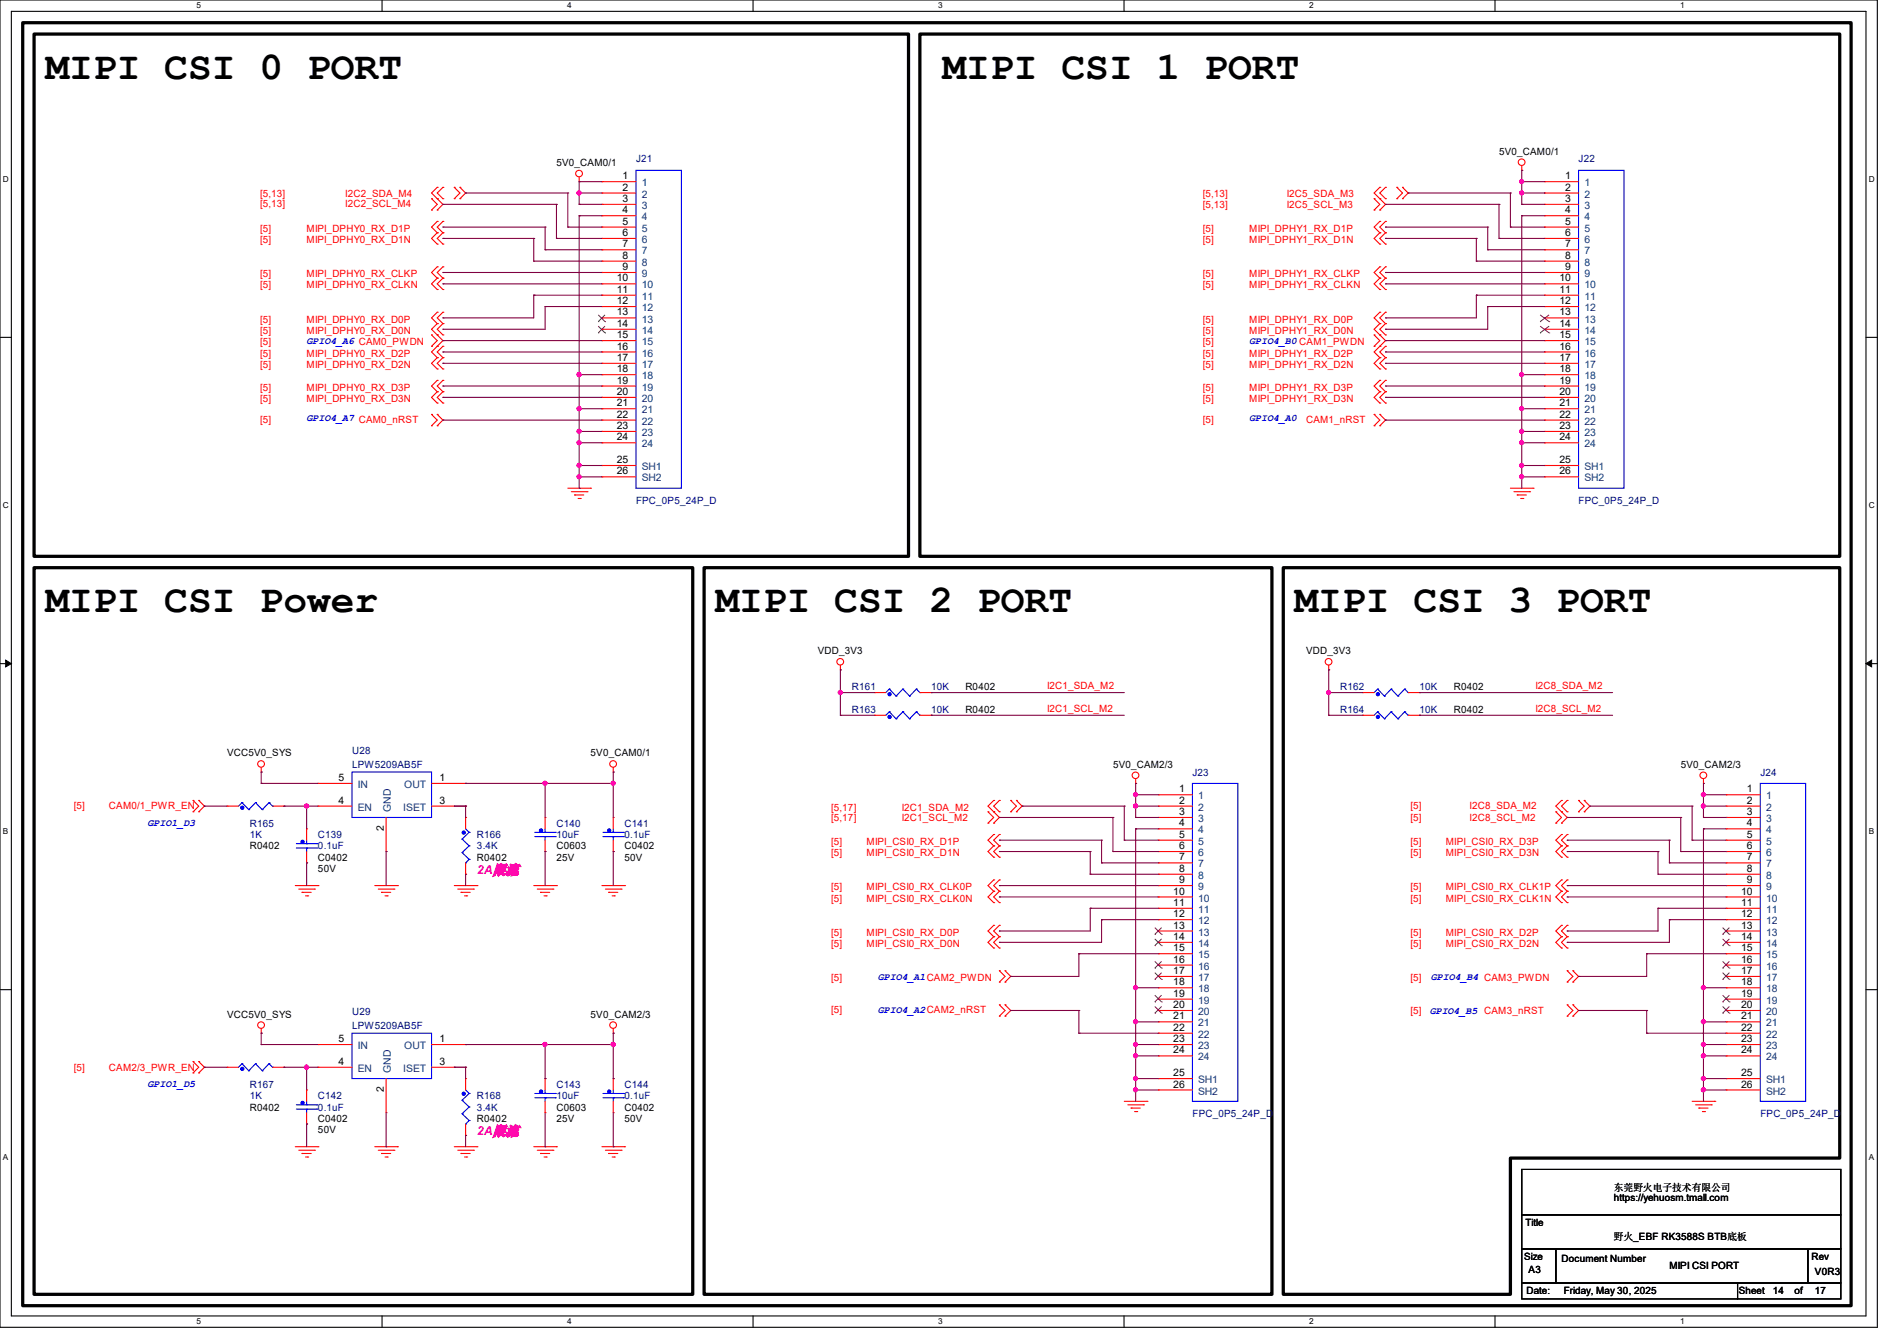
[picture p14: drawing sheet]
<svg xmlns="http://www.w3.org/2000/svg" width="297mm" height="210mm" viewBox="0 0 297 210" stroke-linecap="round" stroke-linejoin="round" font-family="sans-serif">
<defs><g id="words">
<g font-size="6.2">
<text x="7.1" y="12.3">MIPI CSI 0 PORT</text>
<text x="147.6" y="12.3">MIPI CSI 1 PORT</text>
<text x="7.1" y="95.9">MIPI CSI Power</text>
<text x="112" y="95.9">MIPI CSI 2 PORT</text>
<text x="202.7" y="95.9">MIPI CSI 3 PORT</text>
</g>
<g font-size="1.9" fill="#f0f">
<text x="74.7" y="136.9">2A限流</text>
<text x="74.7" y="177.8">2A限流</text>
</g>
<g font-size="1.6">
<text x="87.1" y="26">5V0_CAM0/1</text>
<text x="97.5" y="28.1">1</text>
<text x="97.5" y="29.8">2</text>
<text x="234.7" y="24.2">5V0_CAM0/1</text>
<text x="245" y="28.1">1</text>
<text x="245" y="29.8">2</text>
<text x="97.5" y="31.6">3</text>
<text x="97.5" y="33.4">4</text>
<text x="97.5" y="35.2">5</text>
<text x="245" y="31.6">3</text>
<text x="245" y="33.4">4</text>
<text x="245" y="35.2">5</text>
<text x="97.5" y="37">6</text>
<text x="97.5" y="38.7">7</text>
<text x="97.5" y="40.5">8</text>
<text x="245" y="37">6</text>
<text x="245" y="38.7">7</text>
<text x="245" y="40.5">8</text>
<text x="96.6" y="44.1">10</text>
<text x="96.6" y="45.8">11</text>
<text x="96.6" y="47.6">12</text>
<text x="97.5" y="42.3">9</text>
<text x="244.2" y="44.1">10</text>
<text x="244.2" y="45.8">11</text>
<text x="244.2" y="47.6">12</text>
<text x="245" y="42.3">9</text>
<text x="96.6" y="49.4">13</text>
<text x="96.6" y="51.2">14</text>
<text x="96.6" y="53">15</text>
<text x="244.2" y="49.4">13</text>
<text x="244.2" y="51.2">14</text>
<text x="244.2" y="53">15</text>
<text x="96.6" y="54.7">16</text>
<text x="96.6" y="56.5">17</text>
<text x="96.6" y="58.3">18</text>
<text x="244.2" y="54.7">16</text>
<text x="244.2" y="56.5">17</text>
<text x="244.2" y="58.3">18</text>
<text x="96.6" y="60.1">19</text>
<text x="96.6" y="61.8">20</text>
<text x="96.6" y="63.6">21</text>
<text x="96.6" y="65.4">22</text>
<text x="244.2" y="60.1">19</text>
<text x="244.2" y="61.8">20</text>
<text x="244.2" y="63.6">21</text>
<text x="244.2" y="65.4">22</text>
<text x="96.6" y="67.2">23</text>
<text x="96.6" y="69">24</text>
<text x="244.2" y="67.2">23</text>
<text x="244.2" y="69">24</text>
<text x="96.6" y="72.5">25</text>
<text x="96.6" y="74.3">26</text>
<text x="244.2" y="72.5">25</text>
<text x="244.2" y="74.3">26</text>
<text x="128" y="102.4">VDD_3V3</text>
<text x="204.5" y="102.4">VDD_3V3</text>
<text x="151.1" y="108.1">R0402</text>
<text x="151.1" y="111.7">R0402</text>
<text x="227.6" y="108.1">R0402</text>
<text x="227.6" y="111.7">R0402</text>
<text x="35.6" y="118.4">VCC5V0_SYS</text>
<text x="92.5" y="118.4">5V0_CAM0/1</text>
<text x="53" y="122.3">5</text>
<text x="53" y="125.9">4</text>
<text x="68.8" y="125.9">3</text>
<text x="68.8" y="122.3">1</text>
<text x="174.3" y="120.2">5V0_CAM2/3</text>
<text x="184.6" y="124.1">1</text>
<text x="184.6" y="125.9">2</text>
<text x="263.2" y="120.2">5V0_CAM2/3</text>
<text x="273.5" y="124.1">1</text>
<text x="273.5" y="125.9">2</text>
<text x="60.1" y="130.1" transform="rotate(-90 60.1 130.1)">2</text>
<text x="184.6" y="127.6">3</text>
<text x="184.6" y="129.4">4</text>
<text x="184.6" y="131.2">5</text>
<text x="273.5" y="127.6">3</text>
<text x="273.5" y="129.4">4</text>
<text x="273.5" y="131.2">5</text>
<text x="39.1" y="133">R0402</text>
<text x="49.8" y="134.8">C0402</text>
<text x="49.8" y="136.6">50V</text>
<text x="74.7" y="134.8">R0402</text>
<text x="87.1" y="133">C0603</text>
<text x="87.1" y="134.8">25V</text>
<text x="97.8" y="133">C0402</text>
<text x="97.8" y="134.8">50V</text>
<text x="184.6" y="133">6</text>
<text x="184.6" y="134.7">7</text>
<text x="184.6" y="136.5">8</text>
<text x="273.5" y="133">6</text>
<text x="273.5" y="134.7">7</text>
<text x="273.5" y="136.5">8</text>
<text x="183.7" y="140.1">10</text>
<text x="183.7" y="141.9">11</text>
<text x="183.7" y="143.6">12</text>
<text x="184.6" y="138.3">9</text>
<text x="272.6" y="140.1">10</text>
<text x="272.6" y="141.9">11</text>
<text x="272.6" y="143.6">12</text>
<text x="273.5" y="138.3">9</text>
<text x="183.7" y="145.4">13</text>
<text x="183.7" y="147.2">14</text>
<text x="183.7" y="149">15</text>
<text x="272.6" y="145.4">13</text>
<text x="272.6" y="147.2">14</text>
<text x="272.6" y="149">15</text>
<text x="183.7" y="150.7">16</text>
<text x="183.7" y="152.5">17</text>
<text x="183.7" y="154.3">18</text>
<text x="272.6" y="150.7">16</text>
<text x="272.6" y="152.5">17</text>
<text x="272.6" y="154.3">18</text>
<text x="35.6" y="159.3">VCC5V0_SYS</text>
<text x="92.5" y="159.3">5V0_CAM2/3</text>
<text x="183.7" y="156.1">19</text>
<text x="183.7" y="157.9">20</text>
<text x="183.7" y="159.6">21</text>
<text x="183.7" y="161.4">22</text>
<text x="272.6" y="156.1">19</text>
<text x="272.6" y="157.9">20</text>
<text x="272.6" y="159.6">21</text>
<text x="272.6" y="161.4">22</text>
<text x="53" y="163.2">5</text>
<text x="53" y="166.8">4</text>
<text x="68.8" y="166.8">3</text>
<text x="68.8" y="163.2">1</text>
<text x="183.7" y="163.2">23</text>
<text x="183.7" y="165">24</text>
<text x="272.6" y="163.2">23</text>
<text x="272.6" y="165">24</text>
<text x="39.1" y="173.9">R0402</text>
<text x="60.1" y="171" transform="rotate(-90 60.1 171)">2</text>
<text x="87.1" y="173.9">C0603</text>
<text x="97.8" y="173.9">C0402</text>
<text x="183.7" y="168.5">25</text>
<text x="183.7" y="170.3">26</text>
<text x="272.6" y="168.5">25</text>
<text x="272.6" y="170.3">26</text>
<text x="49.8" y="175.7">C0402</text>
<text x="49.8" y="177.5">50V</text>
<text x="74.7" y="175.7">R0402</text>
<text x="87.1" y="175.7">25V</text>
<text x="97.8" y="175.7">50V</text>
<text x="252.7" y="186.5">东莞野火电子技术有限公司</text>
<text x="252.7" y="188.1">https://yehuosm.tmall.com</text>
<text x="238.6" y="197.4">Size</text>
<text x="238.8" y="192">Title</text>
<text x="244.5" y="197.6">Document Number</text>
<text x="252.7" y="194.2">野火_EBF RK3588S BTB底板</text>
<text x="283.6" y="197.4">Rev</text>
<text x="239" y="202.7">Date:</text>
<text x="239.3" y="199.3">A3</text>
<text x="244.8" y="202.7">Friday, May 30, 2025</text>
<text x="261.4" y="198.8">MIPI CSI PORT</text>
<text x="272.2" y="202.7">Sheet</text>
<text x="277.6" y="202.7">14</text>
<text x="280.9" y="202.7">of</text>
<text x="284.2" y="199.7">V0R3</text>
<text x="284.2" y="202.7">17</text>
</g>
<g font-size="1.6" fill="#000080">
<text x="99.6" y="25.4">J21</text>
<text x="247.2" y="25.4">J22</text>
<text x="99.6" y="79">FPC_0P5_24P_D</text>
<text x="247.2" y="79">FPC_0P5_24P_D</text>
<text x="133.4" y="108.1">R161</text>
<text x="133.4" y="111.7">R163</text>
<text x="145.8" y="108.1">10K</text>
<text x="145.8" y="111.7">10K</text>
<text x="209.8" y="108.1">R162</text>
<text x="209.8" y="111.7">R164</text>
<text x="222.3" y="108.1">10K</text>
<text x="222.3" y="111.7">10K</text>
<text x="55.1" y="118.1">U28</text>
<text x="55.1" y="120.2">LPW5209AB5F</text>
<text x="186.7" y="121.5">J23</text>
<text x="275.6" y="121.5">J24</text>
<text x="39.1" y="129.5">R165</text>
<text x="39.1" y="131.2">1K</text>
<text x="49.8" y="131.2">C139</text>
<text x="74.7" y="131.2">R166</text>
<text x="87.1" y="129.5">C140</text>
<text x="87.1" y="131.2">10uF</text>
<text x="97.8" y="129.5">C141</text>
<text x="97.8" y="131.2">0.1uF</text>
<text x="49.8" y="133">0.1uF</text>
<text x="74.7" y="133">3.4K</text>
<text x="55.1" y="159">U29</text>
<text x="55.1" y="161.1">LPW5209AB5F</text>
<text x="39.1" y="170.3">R167</text>
<text x="39.1" y="172.1">1K</text>
<text x="49.8" y="172.1">C142</text>
<text x="49.8" y="173.9">0.1uF</text>
<text x="74.7" y="172.1">R168</text>
<text x="74.7" y="173.9">3.4K</text>
<text x="87.1" y="170.3">C143</text>
<text x="87.1" y="172.1">10uF</text>
<text x="97.8" y="170.3">C144</text>
<text x="97.8" y="172.1">0.1uF</text>
<text x="186.7" y="175">FPC_0P5_24P_D</text>
<text x="275.6" y="175">FPC_0P5_24P_D</text>
</g>
<g font-size="1.6" fill="#004080">
<text x="100.5" y="29.2">1</text>
<text x="248.1" y="29.2">1</text>
<text x="100.5" y="30.9">2</text>
<text x="100.5" y="32.7">3</text>
<text x="100.5" y="34.5">4</text>
<text x="248.1" y="30.9">2</text>
<text x="248.1" y="32.7">3</text>
<text x="248.1" y="34.5">4</text>
<text x="100.5" y="36.3">5</text>
<text x="100.5" y="38.1">6</text>
<text x="100.5" y="39.8">7</text>
<text x="100.5" y="41.6">8</text>
<text x="248.1" y="36.3">5</text>
<text x="248.1" y="38.1">6</text>
<text x="248.1" y="39.8">7</text>
<text x="248.1" y="41.6">8</text>
<text x="100.5" y="43.4">9</text>
<text x="100.5" y="45.2">10</text>
<text x="100.5" y="46.9">11</text>
<text x="248.1" y="43.4">9</text>
<text x="248.1" y="45.2">10</text>
<text x="248.1" y="46.9">11</text>
<text x="100.5" y="48.7">12</text>
<text x="100.5" y="50.5">13</text>
<text x="100.5" y="52.3">14</text>
<text x="248.1" y="48.7">12</text>
<text x="248.1" y="50.5">13</text>
<text x="248.1" y="52.3">14</text>
<text x="100.5" y="54.1">15</text>
<text x="100.5" y="55.8">16</text>
<text x="100.5" y="57.6">17</text>
<text x="100.5" y="59.4">18</text>
<text x="248.1" y="54.1">15</text>
<text x="248.1" y="55.8">16</text>
<text x="248.1" y="57.6">17</text>
<text x="248.1" y="59.4">18</text>
<text x="100.5" y="61.2">19</text>
<text x="100.5" y="63">20</text>
<text x="100.5" y="64.7">21</text>
<text x="248.1" y="61.2">19</text>
<text x="248.1" y="63">20</text>
<text x="248.1" y="64.7">21</text>
<text x="100.5" y="66.5">22</text>
<text x="100.5" y="68.3">23</text>
<text x="100.5" y="70.1">24</text>
<text x="248.1" y="66.5">22</text>
<text x="248.1" y="68.3">23</text>
<text x="248.1" y="70.1">24</text>
<text x="100.5" y="73.6">SH1</text>
<text x="100.5" y="75.4">SH2</text>
<text x="248.1" y="73.6">SH1</text>
<text x="248.1" y="75.4">SH2</text>
<text x="56" y="123.4">IN</text>
<text x="63.3" y="123.4">OUT</text>
<text x="187.6" y="125.2">1</text>
<text x="276.5" y="125.2">1</text>
<text x="56" y="127">EN</text>
<text x="61.2" y="127.1" transform="rotate(-90 61.2 127.1)">GND</text>
<text x="63.1" y="127">ISET</text>
<text x="187.6" y="127">2</text>
<text x="187.6" y="128.7">3</text>
<text x="187.6" y="130.5">4</text>
<text x="276.5" y="127">2</text>
<text x="276.5" y="128.7">3</text>
<text x="276.5" y="130.5">4</text>
<text x="187.6" y="132.3">5</text>
<text x="187.6" y="134.1">6</text>
<text x="187.6" y="135.8">7</text>
<text x="187.6" y="137.6">8</text>
<text x="276.5" y="132.3">5</text>
<text x="276.5" y="134.1">6</text>
<text x="276.5" y="135.8">7</text>
<text x="276.5" y="137.6">8</text>
<text x="187.6" y="139.4">9</text>
<text x="187.6" y="141.2">10</text>
<text x="187.6" y="143">11</text>
<text x="276.5" y="139.4">9</text>
<text x="276.5" y="141.2">10</text>
<text x="276.5" y="143">11</text>
<text x="187.6" y="144.7">12</text>
<text x="187.6" y="146.5">13</text>
<text x="187.6" y="148.3">14</text>
<text x="276.5" y="144.7">12</text>
<text x="276.5" y="146.5">13</text>
<text x="276.5" y="148.3">14</text>
<text x="187.6" y="150.1">15</text>
<text x="187.6" y="151.9">16</text>
<text x="187.6" y="153.6">17</text>
<text x="187.6" y="155.4">18</text>
<text x="276.5" y="150.1">15</text>
<text x="276.5" y="151.9">16</text>
<text x="276.5" y="153.6">17</text>
<text x="276.5" y="155.4">18</text>
<text x="187.6" y="157.2">19</text>
<text x="187.6" y="159">20</text>
<text x="187.6" y="160.7">21</text>
<text x="276.5" y="157.2">19</text>
<text x="276.5" y="159">20</text>
<text x="276.5" y="160.7">21</text>
<text x="56" y="164.3">IN</text>
<text x="56" y="167.9">EN</text>
<text x="63.1" y="167.9">ISET</text>
<text x="63.3" y="164.3">OUT</text>
<text x="187.6" y="162.5">22</text>
<text x="187.6" y="164.3">23</text>
<text x="187.6" y="166.1">24</text>
<text x="276.5" y="162.5">22</text>
<text x="276.5" y="164.3">23</text>
<text x="276.5" y="166.1">24</text>
<text x="61.2" y="168" transform="rotate(-90 61.2 168)">GND</text>
<text x="187.6" y="169.6">SH1</text>
<text x="187.6" y="171.4">SH2</text>
<text x="276.5" y="169.6">SH1</text>
<text x="276.5" y="171.4">SH2</text>
</g>
<g font-size="1.6" fill="#f00">
<text x="40.7" y="32.4">[5,13]</text>
<text x="40.7" y="30.8">[5,13]</text>
<text x="54.1" y="32.4">I2C2_SCL_M4</text>
<text x="54.1" y="30.8">I2C2_SDA_M4</text>
<text x="188.3" y="32.6">[5,13]</text>
<text x="188.3" y="30.8">[5,13]</text>
<text x="201.5" y="32.6">I2C5_SCL_M3</text>
<text x="201.5" y="30.8">I2C5_SDA_M3</text>
<text x="40.7" y="36.3">[5]</text>
<text x="40.7" y="38.1">[5]</text>
<text x="48" y="36.3">MIPI_DPHY0_RX_D1P</text>
<text x="48" y="38.1">MIPI_DPHY0_RX_D1N</text>
<text x="188.3" y="36.3">[5]</text>
<text x="188.3" y="38.1">[5]</text>
<text x="195.6" y="36.3">MIPI_DPHY1_RX_D1P</text>
<text x="195.6" y="38.1">MIPI_DPHY1_RX_D1N</text>
<text x="40.7" y="43.4">[5]</text>
<text x="40.7" y="45.2">[5]</text>
<text x="48" y="43.4">MIPI_DPHY0_RX_CLKP</text>
<text x="48" y="45.2">MIPI_DPHY0_RX_CLKN</text>
<text x="188.3" y="43.4">[5]</text>
<text x="188.3" y="45.2">[5]</text>
<text x="195.6" y="43.4">MIPI_DPHY1_RX_CLKP</text>
<text x="195.6" y="45.2">MIPI_DPHY1_RX_CLKN</text>
<text x="40.7" y="50.5">[5]</text>
<text x="40.7" y="52.3">[5]</text>
<text x="48" y="50.5">MIPI_DPHY0_RX_D0P</text>
<text x="48" y="52.3">MIPI_DPHY0_RX_D0N</text>
<text x="188.3" y="50.5">[5]</text>
<text x="188.3" y="52.3">[5]</text>
<text x="195.6" y="50.5">MIPI_DPHY1_RX_D0P</text>
<text x="195.6" y="52.3">MIPI_DPHY1_RX_D0N</text>
<text x="40.7" y="55.8">[5]</text>
<text x="40.7" y="57.6">[5]</text>
<text x="40.7" y="54.1">[5]</text>
<text x="48" y="55.8">MIPI_DPHY0_RX_D2P</text>
<text x="48" y="57.6">MIPI_DPHY0_RX_D2N</text>
<text x="188.3" y="55.8">[5]</text>
<text x="188.3" y="57.6">[5]</text>
<text x="188.3" y="54.1">[5]</text>
<text x="195.6" y="55.8">MIPI_DPHY1_RX_D2P</text>
<text x="195.6" y="57.6">MIPI_DPHY1_RX_D2N</text>
<text x="40.7" y="61.2">[5]</text>
<text x="40.7" y="62.9">[5]</text>
<text x="48" y="61.2">MIPI_DPHY0_RX_D3P</text>
<text x="48" y="62.9">MIPI_DPHY0_RX_D3N</text>
<text x="188.3" y="61.2">[5]</text>
<text x="188.3" y="62.9">[5]</text>
<text x="195.6" y="61.2">MIPI_DPHY1_RX_D3P</text>
<text x="195.6" y="62.9">MIPI_DPHY1_RX_D3N</text>
<text x="40.7" y="66.2">[5]</text>
<text x="188.3" y="66.2">[5]</text>
<text x="204.5" y="66.2">CAM1_nRST</text>
<text x="163.9" y="107.9">I2C1_SDA_M2</text>
<text x="240.4" y="107.9">I2C8_SDA_M2</text>
<text x="163.9" y="111.5">I2C1_SCL_M2</text>
<text x="240.4" y="111.5">I2C8_SCL_M2</text>
<text x="11.6" y="126.6">[5]</text>
<text x="17.1" y="126.6">CAM0/1_PWR_EN</text>
<text x="130.1" y="128.6">[5,17]</text>
<text x="130.1" y="127">[5,17]</text>
<text x="141.2" y="128.6">I2C1_SCL_M2</text>
<text x="141.2" y="127">I2C1_SDA_M2</text>
<text x="220.8" y="128.6">[5]</text>
<text x="220.8" y="126.6">[5]</text>
<text x="230.1" y="128.6">I2C8_SCL_M2</text>
<text x="230.1" y="126.6">I2C8_SDA_M2</text>
<text x="130.1" y="132.3">[5]</text>
<text x="130.1" y="134.1">[5]</text>
<text x="135.7" y="132.3">MIPI_CSI0_RX_D1P</text>
<text x="135.7" y="134.1">MIPI_CSI0_RX_D1N</text>
<text x="220.8" y="132.3">[5]</text>
<text x="220.8" y="134.1">[5]</text>
<text x="226.4" y="132.3">MIPI_CSI0_RX_D3P</text>
<text x="226.4" y="134.1">MIPI_CSI0_RX_D3N</text>
<text x="130.1" y="141.2">[5]</text>
<text x="130.1" y="139.4">[5]</text>
<text x="135.7" y="141.2">MIPI_CSI0_RX_CLK0N</text>
<text x="135.7" y="139.4">MIPI_CSI0_RX_CLK0P</text>
<text x="220.8" y="141.2">[5]</text>
<text x="220.8" y="139.4">[5]</text>
<text x="226.4" y="141.2">MIPI_CSI0_RX_CLK1N</text>
<text x="226.4" y="139.4">MIPI_CSI0_RX_CLK1P</text>
<text x="130.1" y="146.5">[5]</text>
<text x="130.1" y="148.3">[5]</text>
<text x="135.7" y="146.5">MIPI_CSI0_RX_D0P</text>
<text x="135.7" y="148.3">MIPI_CSI0_RX_D0N</text>
<text x="220.8" y="146.5">[5]</text>
<text x="220.8" y="148.3">[5]</text>
<text x="226.4" y="146.5">MIPI_CSI0_RX_D2P</text>
<text x="226.4" y="148.3">MIPI_CSI0_RX_D2N</text>
<text x="130.1" y="153.6">[5]</text>
<text x="220.8" y="153.6">[5]</text>
<text x="130.1" y="158.6">[5]</text>
<text x="220.8" y="158.8">[5]</text>
<text x="11.6" y="167.7">[5]</text>
<text x="17.1" y="167.7">CAM2/3_PWR_EN</text>
</g>
<g font-size="1.6" fill="#00f">
<text x="48" y="53.9">GPIO4_A6 CAM0_PWDN</text>
<text x="195.6" y="53.9">GPIO4_B0 CAM1_PWDN</text>
<text x="48" y="66">GPIO4_A7 CAM0_nRST</text>
<text x="195.6" y="66">GPIO4_A0</text>
<text x="23.1" y="129.3">GPIO1_D3</text>
<text x="137.5" y="153.5">GPIO4_A1CAM2_PWDN</text>
<text x="224" y="153.5">GPIO4_B4 CAM3_PWDN</text>
<text x="137.5" y="158.6">GPIO4_A2CAM2_nRST</text>
<text x="223.9" y="158.8">GPIO4_B5 CAM3_nRST</text>
<text x="23.1" y="170.2">GPIO1_D5</text>
</g>
<g font-size="1.3">
<text x="30.8" y="1.3">5</text>
<text x="88.8" y="1.3">4</text>
<text x="146.9" y="1.3">3</text>
<text x="205" y="1.3">2</text>
<text x="263.1" y="1.3">1</text>
<text x=".5" y="28.4">D</text>
<text x="292.6" y="28.4">D</text>
<text x=".5" y="79.5">C</text>
<text x="292.6" y="79.5">C</text>
<text x=".5" y="130.6">B</text>
<text x="292.6" y="130.6">B</text>
<text x=".5" y="181.7">A</text>
<text x="292.6" y="181.7">A</text>
<text x="30.8" y="207.4">5</text>
<text x="88.8" y="207.4">4</text>
<text x="146.9" y="207.4">3</text>
<text x="205" y="207.4">2</text>
<text x="263.1" y="207.4">1</text>
</g>
</g></defs>
<path d="M0 0h293.9v207.9h-293.9zM1.8 1.8h290.3v204.3h-290.3z" fill="none" stroke="#000" stroke-width=".17"/>
<g fill="#fff">
<path d="M30.8 .2h.7v1.4h-.7z"/>
<path d="M30.8 206.2h.7v1.4h-.7z"/>
</g>
<path d="M59.8 0v1.8M59.8 206.1v1.8" fill="none" stroke="#000" stroke-width=".17"/>
<g fill="#fff">
<path d="M88.8 .2h.7v1.4h-.7z"/>
<path d="M88.8 206.2h.7v1.4h-.7z"/>
</g>
<path d="M117.9 0v1.8M117.9 206.1v1.8" fill="none" stroke="#000" stroke-width=".17"/>
<g fill="#fff">
<path d="M146.9 .2h.7v1.4h-.7z"/>
<path d="M146.9 206.2h.7v1.4h-.7z"/>
</g>
<path d="M176 0v1.8M176 206.1v1.8" fill="none" stroke="#000" stroke-width=".17"/>
<g fill="#fff">
<path d="M205 .2h.7v1.4h-.7z"/>
<path d="M205 206.2h.7v1.4h-.7z"/>
</g>
<path d="M234.1 0v1.8M234.1 206.1v1.8" fill="none" stroke="#000" stroke-width=".17"/>
<g fill="#fff">
<path d="M263.1 .2h.6v1.4h-.6z"/>
<path d="M263.1 206.2h.6v1.4h-.6z"/>
<path d="M.5 27.3h.9v1.4h-.9z"/>
<path d="M292.6 27.3h.9v1.4h-.9z"/>
<path d="M.5 78.4h.9v1.4h-.9z"/>
<path d="M292.6 78.4h.9v1.4h-.9z"/>
</g>
<path d="M0 52.8h1.8M292.1 52.8h1.8" fill="none" stroke="#000" stroke-width=".17"/>
<g fill="#fff">
<path d="M.5 129.5h.8v1.4h-.8z"/>
<path d="M292.6 129.5h.8v1.4h-.8z"/>
</g>
<path d="M0 103.9h1.8M292.1 103.9h1.8" fill="none" stroke="#000" stroke-width=".17"/>
<path d="M.9 103.4l.9 .5-.9 .5zM292.1 103.9l.9-.5v1z" fill="#000" stroke="#000" stroke-width=".16"/>
<g fill="#fff">
<path d="M.5 180.5h.8v1.4h-.8z"/>
<path d="M292.6 180.5h.8v1.4h-.8z"/>
</g>
<path d="M0 155h1.8M292.1 155h1.8M238.3 183.1h49.9v7.1h-49.9zM238.3 190.2h49.9v5.4h-49.9zM238.3 195.6h5.3v5.3h-5.3zM243.6 195.6h39.4v5.3h-39.4zM283 195.6h5.2v5.3h-5.2zM238.3 200.9h33.7v2.5h-33.7zM272 200.9h16.2v2.5h-16.2z" fill="none" stroke="#000" stroke-width=".17"/>
<path d="M3.6 3.6h286.2v200.9h-286.2zM5.3 5.3h136.9v81.8h-136.9zM144 5.3h144v81.8h-144zM5.3 88.9h103.2v113.8h-103.2zM110.2 88.9h88.9v113.8h-88.9zM200.9 88.9h87.1v92.5h-51.5v21.3h-35.6z" fill="none" stroke="#000" stroke-width=".51"/>
<g fill="none" stroke="#f00" stroke-width=".17">
<path d="M67.6 31.1h.1M67.6 32.9h.1M67.6 31.1l.9 .9-.9 .9M68.5 34.7h.1M68.5 36.4h.1M68.5 38.2h.1M68.5 32.9h.1M68.5 31.1h.1M68.5 29.3h.1M68.5 34.7l-.9 .9 .9 .8M68.5 36.4l-.9 .9 .9 .9M68.5 29.3l-.9 .9 1.7 1.8-.8 .9"/>
<path d="M69.3 34.7h.1M69.3 36.4h.1M69.3 38.2h.1M69.3 31.1h.1M69.3 29.3h.1M69.3 34.7l-.8 .9 .8 .8M69.3 36.4l-.8 .9 .8 .9M69.3 29.3l-.8 .9 .8 .9M71.1 31.1h.1M71.1 29.3h.1M71.1 29.3l.9 .9-.9 .9M72 29.3h.1"/>
<path d="M72 31.1h.1M72 29.3l.9 .9-.9 .9M90.7 28.4h.1M90.7 27.7v.7M94.2 28.4h.1M94.2 30.2h.1M94.2 32h.1M94.2 33.8h.1M94.2 35.6h.1M94.2 37.3h.1M94.2 39.1h.1M94.2 28.4h5.4"/>
<path d="M94.2 30.2h5.4M94.2 32h5.4M94.2 33.8h5.4M94.2 35.6h5.4M94.2 37.3h5.4M94.2 39.1h5.4M215.1 32.9h.1M215.1 31.1h.1M215.1 31.1l.9 .9-.9 .9M216 34.7h.1M216 36.4h.1M216 38.2h.1"/>
<path d="M216 31.1h.1M216 32.9h.1M216 29.3h.1M216 34.7l-.9 .9 .9 .8M216 36.4l-.9 .9 .9 .9M216 29.3l-.9 .9 1.8 1.8-.9 .9M216.9 34.7h.1M216.9 36.4h.1M216.9 38.2h.1M216.9 31.1h.1M216.9 29.3h.1M216.9 34.7l-.9 .9 .9 .8"/>
<path d="M216.9 36.4l-.9 .9 .9 .9M216.9 29.3l-.9 .9 .9 .9M218.7 31.1h.1M218.7 29.3h.1M218.7 29.3l.9 .9-.9 .9M219.6 29.3h.1M219.6 31.1h.1M219.6 29.3l.9 .9-.9 .9M238.3 26.7h.1M238.3 26v.7M241.8 28.4h.1M241.8 30.2h.1"/>
<path d="M241.8 32h.1M241.8 33.8h.1M241.8 35.6h.1M241.8 37.3h.1M241.8 39.1h.1M241.8 28.4h5.3M241.8 30.2h5.3M241.8 32h5.3M241.8 33.8h5.3M241.8 35.6h5.3M241.8 37.3h5.3M241.8 39.1h5.3"/>
<path d="M67.6 52.5h.1M67.6 54.2h.1M67.6 52.5l.9 .8-.9 .9M68.5 59.6h.1M68.5 54.2h.1M68.5 56h.1M68.5 57.8h.1M68.5 41.8h.1M68.5 43.6h.1M68.5 48.9h.1M68.5 50.7h.1M68.5 45.3h.1"/>
<path d="M68.5 52.5h.1M68.5 59.6l-.9 .9 .9 .8M68.5 50.7l-.9 .9 1.7 1.7-1.7 1.8 .9 .9M68.5 56l-.9 .9 .9 .9M68.5 41.8l-.9 .9 .9 .9M68.5 48.9l-.9 .9 .9 .9M68.5 43.6l-.9 .8 .9 .9M69.3 59.6h.1M69.3 54.2h.1M69.3 56h.1M69.3 57.8h.1M69.3 41.8h.1"/>
<path d="M69.3 43.6h.1M69.3 48.9h.1M69.3 50.7h.1M69.3 45.3h.1M69.3 52.5h.1M69.3 59.6l-.8 .9 .8 .8M69.3 54.2l-.8 .9 .8 .9M69.3 56l-.8 .9 .8 .9M69.3 41.8l-.8 .9 .8 .9M69.3 48.9l-.8 .9 .8 .9M69.3 43.6l-.8 .8 .8 .9M69.3 50.7l-.8 .9 .8 .9"/>
<path d="M94.2 40.9h.1M94.2 42.7h.1M94.2 44.4h.1M94.2 46.2h.1M94.2 48h.1M94.2 49.8h.1M94.2 51.6h.1M94.2 53.3h.1M94.2 55.1h.1M94.2 56.9h.1M94.2 58.7h.1M94.2 40.9h5.4"/>
<path d="M94.2 42.7h5.4M94.2 44.4h5.4M94.2 46.2h5.4M94.2 48h5.4M94.2 49.8h5.4M94.2 51.6h5.4M94.2 53.3h5.4M94.2 55.1h5.4M94.2 56.9h5.4M94.2 58.7h5.4M215.1 54.2h.1M215.1 52.5h.1"/>
<path d="M215.1 52.5l.9 .8-.9 .9M216 59.6h.1M216 54.2h.1M216 56h.1M216 57.8h.1M216 41.8h.1M216 43.6h.1M216 45.3h.1M216 48.9h.1M216 50.7h.1M216 52.5h.1M216 59.6l-.9 .9 .9 .8"/>
<path d="M216 50.7l-.9 .9 1.8 1.7-1.8 1.8 .9 .9M216 56l-.9 .9 .9 .9M216 41.8l-.9 .9 .9 .9M216 43.6l-.9 .8 .9 .9M216 48.9l-.9 .9 .9 .9M216.9 59.6h.1M216.9 54.2h.1M216.9 56h.1M216.9 57.8h.1M216.9 41.8h.1M216.9 43.6h.1M216.9 45.3h.1"/>
<path d="M216.9 48.9h.1M216.9 50.7h.1M216.9 52.5h.1M216.9 59.6l-.9 .9 .9 .8M216.9 54.2l-.9 .9 .9 .9M216.9 56l-.9 .9 .9 .9M216.9 41.8l-.9 .9 .9 .9M216.9 43.6l-.9 .8 .9 .9M216.9 48.9l-.9 .9 .9 .9M216.9 50.7l-.9 .9 .9 .9M241.8 40.9h.1M241.8 42.7h.1"/>
<path d="M241.8 44.4h.1M241.8 46.2h.1M241.8 48h.1M241.8 49.8h.1M241.8 51.6h.1M241.8 53.3h.1M241.8 55.1h.1M241.8 56.9h.1M241.8 58.7h.1M241.8 40.9h5.3M241.8 42.7h5.3M241.8 44.4h5.3"/>
<path d="M241.8 46.2h5.3M241.8 48h5.3M241.8 49.8h5.3M241.8 51.6h5.3M241.8 53.3h5.3M241.8 55.1h5.3M241.8 56.9h5.3M241.8 58.7h5.3M67.6 64.9h.1M67.6 66.7h.1M67.6 64.9l.9 .9-.9 .9M68.5 61.3h.1"/>
<path d="M68.5 63.1h.1M68.5 66.7h.1M68.5 64.9h.1M68.5 61.3l-.9 .9 .9 .9M68.5 64.9l.8 .9-.8 .9M69.3 61.3h.1M69.3 63.1h.1M69.3 61.3l-.8 .9 .8 .9M88.9 76.5h3.6M89.5 77h2.4M90 77.5h.1M90 77.5h1.4"/>
<path d="M90.5 78.1h.3M90.8 78.1h.1M91.9 77h.1M92.5 76.5h.1M94.2 60.5h.1M94.2 62.2h.1M94.2 64h.1M94.2 65.8h.1M94.2 67.6h.1M94.2 69.3h.1M94.2 72.9h.1M94.2 74.7h.1"/>
<path d="M94.2 60.5h5.4M94.2 62.2h5.4M94.2 64h5.4M94.2 65.8h5.4M94.2 67.6h5.4M94.2 69.3h5.4M94.2 72.9h5.4M94.2 74.7h5.4M215.1 64.9h.1M215.1 66.7h.1M215.1 64.9l.9 .9-.9 .9M216 61.3h.1"/>
<path d="M216 63.1h.1M216 66.7h.1M216 64.9h.1M216 61.3l-.9 .9 .9 .9M216 64.9l.9 .9-.9 .9M216.9 61.3h.1M216.9 63.1h.1M216.9 61.3l-.9 .9 .9 .9M236.5 76.5h3.5M237 77h2.5M237.5 77.5h.1M237.5 77.5h1.5"/>
<path d="M238.1 78.1h.3M238.4 78.1h.1M239.5 77h.1M240 76.5h.1M241.8 60.5h.1M241.8 62.2h.1M241.8 64h.1M241.8 65.8h.1M241.8 67.6h.1M241.8 69.3h.1M241.8 72.9h.1M241.8 74.7h.1"/>
<path d="M241.8 60.5h5.3M241.8 62.2h5.3M241.8 64h5.3M241.8 65.8h5.3M241.8 67.6h5.3M241.8 69.3h5.3M241.8 72.9h5.3M241.8 74.7h5.3M131.6 104.9h.1M131.6 104.2v.7M136.9 108.5h.1M136.9 112h.1"/>
<path d="M136.9 108.5h1.8M136.9 112h1.8M144 108.5h1.8M144 112h1.8M145.8 108.5h.1M145.8 112h.1M208 104.9h.1M208 104.2v.7M213.4 108.5h.1M213.4 112h.1M213.4 108.5h1.7M213.4 112h1.7"/>
<path d="M220.5 108.5h1.7M220.5 112h1.7M222.2 108.5h.1M222.2 112h.1M30.2 125.3h.1M30.2 127.1h.1M30.2 125.3l.9 .9-.9 .9M31.1 127.1h.1M31.1 125.3h.1M31.1 125.3l.9 .9-.9 .9M35.6 126.2h.1M35.6 126.2h1.7"/>
<path d="M40.9 120.9h.1M40.9 120.2v.7M42.7 126.2h1.7M44.4 126.2h.1M46.2 138.7h3.6M46.8 139.2h2.4M47.3 139.7h.1M47.3 139.7h1.4M48 129.8h.1M48 135.1h.1M48 129.8v1.8M48 133.3v1.8"/>
<path d="M49.2 139.2h.1M49.8 138.7h.1M49.8 122.7h.1M49.8 126.2h.1M49.8 126.2h5.3M49.8 122.7h5.3M58.7 138.7h3.5M59.2 139.2h2.5M59.7 139.7h.1M59.7 139.7h1.5M60.5 133.3h.1M60.5 128v5.3"/>
<path d="M61.7 139.2h.1M62.2 138.7h.1M67.6 126.2h5.3M67.6 122.7h5.3M71.1 138.7h3.6M71.7 139.2h2.4M72.2 139.7h.1M72.2 139.7h1.4M72.9 128h.1M72.9 136.9h.1M72.9 126.2h.1M72.9 122.7h.1"/>
<path d="M72.9 128v1.8M72.9 135.1v1.8M74.1 139.2h.1M74.7 138.7h.1M83.6 138.7h3.5M84.1 139.2h2.5M84.6 139.7h.1M84.6 139.7h1.5M85.3 128h.1M85.3 133.3h.1M85.3 128v1.8M85.3 131.6v1.7"/>
<path d="M86.6 139.2h.1M87.1 138.7h.1M94.2 138.7h3.6M94.8 139.2h2.4M95.3 139.7h.1M95.3 139.7h1.4M96 120.9h.1M96 128h.1M96 133.3h.1M96 120.2v.7M96 128v1.8M96 131.6v1.7"/>
<path d="M97.2 139.2h.1M97.8 138.7h.1M154.7 128.9h.1M154.7 127.1h.1M154.7 127.1l.9 .9-.9 .9M155.6 130.7h.1M155.6 132.5h.1M155.6 134.2h.1M155.6 139.6h.1M155.6 137.8h.1M155.6 127.1h.1M155.6 128.9h.1"/>
<path d="M155.6 125.3h.1M155.6 130.7l-.9 .9 .9 .9M155.6 132.5l-.9 .8 .9 .9M155.6 139.6l-.9 .9 .9 .9M155.6 137.8l-.9 .9 .9 .9M155.6 125.3l-.9 .9 1.8 1.8-.9 .9M156.5 130.7h.1M156.5 132.5h.1M156.5 134.2h.1M156.5 139.6h.1M156.5 137.8h.1M156.5 125.3h.1"/>
<path d="M156.5 127.1h.1M156.5 130.7l-.9 .9 .9 .9M156.5 132.5l-.9 .8 .9 .9M156.5 139.6l-.9 .9 .9 .9M156.5 137.8l-.9 .9 .9 .9M156.5 125.3l-.9 .9 .9 .9M158.2 125.3h.1M158.2 127.1h.1M158.2 125.3l.9 .9-.9 .9M159.1 127.1h.1M159.1 125.3h.1M159.1 125.3l.9 .9-.9 .9"/>
<path d="M177.8 122.7h.1M177.8 122v.7M181.4 124.5h.1M181.4 126.2h.1M181.4 128h.1M181.4 129.8h.1M181.4 131.6h.1M181.4 133.3h.1M181.4 135.1h.1M181.4 136.9h.1M181.4 138.7h.1M181.4 138.7h5.3"/>
<path d="M181.4 126.2h5.3M181.4 124.5h5.3M181.4 128h5.3M181.4 129.8h5.3M181.4 131.6h5.3M181.4 133.3h5.3M181.4 135.1h5.3M181.4 136.9h5.3M243.6 128.9h.1M243.6 127.1h.1M243.6 127.1l.9 .9-.9 .9M244.5 130.7h.1"/>
<path d="M244.5 132.5h.1M244.5 134.2h.1M244.5 139.6h.1M244.5 137.8h.1M244.5 127.1h.1M244.5 128.9h.1M244.5 125.3h.1M244.5 130.7l-.9 .9 .9 .9M244.5 132.5l-.9 .8 .9 .9M244.5 139.6l-.9 .9 .9 .9M244.5 137.8l-.9 .9 .9 .9M244.5 125.3l-.9 .9 1.8 1.8-.9 .9"/>
<path d="M245.4 130.7h.1M245.4 132.5h.1M245.4 134.2h.1M245.4 139.6h.1M245.4 137.8h.1M245.4 125.3h.1M245.4 127.1h.1M245.4 130.7l-.9 .9 .9 .9M245.4 132.5l-.9 .8 .9 .9M245.4 139.6l-.9 .9 .9 .9M245.4 137.8l-.9 .9 .9 .9M245.4 125.3l-.9 .9 .9 .9"/>
<path d="M247.1 125.3h.1M247.1 127.1h.1M247.1 125.3l.9 .9-.9 .9M248 127.1h.1M248 125.3h.1M248 125.3l.9 .9-.9 .9M266.7 122.7h.1M266.7 122v.7M270.3 124.5h.1M270.3 126.2h.1M270.3 128h.1M270.3 129.8h.1"/>
<path d="M270.3 131.6h.1M270.3 133.3h.1M270.3 135.1h.1M270.3 136.9h.1M270.3 138.7h.1M270.3 138.7h5.3M270.3 126.2h5.3M270.3 124.5h5.3M270.3 128h5.3M270.3 129.8h5.3M270.3 131.6h5.3M270.3 133.3h5.3"/>
<path d="M270.3 135.1h5.3M270.3 136.9h5.3M47.8 140.3h.4M48.2 140.3h.1M60.3 140.3h.3M60.6 140.3h.1M72.7 140.3h.4M73.1 140.3h.1M85.2 140.3h.3M85.5 140.3h.1M95.8 140.3h.4M96.2 140.3h.1"/>
<path d="M155.6 144.9h.1M155.6 146.7h.1M155.6 148.5h.1M155.6 141.4h.1M155.6 144.9l-.9 .9 .9 .9M155.6 146.7l-.9 .9 .9 .9M156.5 144.9h.1M156.5 146.7h.1M156.5 148.5h.1M156.5 141.4h.1M156.5 152h.1M156.5 153.8h.1"/>
<path d="M156.5 157.4h.1M156.5 159.1h.1M156.5 144.9l-.9 .9 .9 .9M156.5 146.7l-.9 .9 .9 .9M156.5 152l.9 .9-.9 .9M156.5 157.4l.9 .8-.9 .9M157.4 153.8h.1M157.4 152h.1M157.4 159.1h.1M157.4 157.4h.1M157.4 152l.8 .9-.8 .9M157.4 157.4l.8 .8-.8 .9"/>
<path d="M181.4 140.5h.1M181.4 142.2h.1M181.4 144h.1M181.4 145.8h.1M181.4 147.6h.1M181.4 149.4h.1M181.4 151.1h.1M181.4 152.9h.1M181.4 154.7h.1M181.4 156.5h.1M181.4 158.2h.1M181.4 140.5h5.3"/>
<path d="M181.4 142.2h5.3M181.4 144h5.3M181.4 145.8h5.3M181.4 147.6h5.3M181.4 149.4h5.3M181.4 151.1h5.3M181.4 152.9h5.3M181.4 154.7h5.3M181.4 156.5h5.3M181.4 158.2h5.3M244.5 144.9h.1M244.5 146.7h.1"/>
<path d="M244.5 148.5h.1M244.5 141.4h.1M244.5 144.9l-.9 .9 .9 .9M244.5 146.7l-.9 .9 .9 .9M245.4 144.9h.1M245.4 146.7h.1M245.4 148.5h.1M245.4 159.1h.1M245.4 157.4h.1M245.4 141.4h.1M245.4 152h.1M245.4 153.8h.1"/>
<path d="M245.4 144.9l-.9 .9 .9 .9M245.4 146.7l-.9 .9 .9 .9M245.4 157.4l.9 .8-.9 .9M245.4 152l.9 .9-.9 .9M246.3 157.4h.1M246.3 159.1h.1M246.3 153.8h.1M246.3 152h.1M246.3 157.4l.8 .8-.8 .9M246.3 152l.8 .9-.8 .9M270.3 140.5h.1M270.3 142.2h.1"/>
<path d="M270.3 144h.1M270.3 145.8h.1M270.3 147.6h.1M270.3 149.4h.1M270.3 151.1h.1M270.3 152.9h.1M270.3 154.7h.1M270.3 156.5h.1M270.3 158.2h.1M270.3 140.5h5.3M270.3 142.2h5.3M270.3 144h5.3"/>
<path d="M270.3 145.8h5.3M270.3 147.6h5.3M270.3 149.4h5.3M270.3 151.1h5.3M270.3 152.9h5.3M270.3 154.7h5.3M270.3 156.5h5.3M270.3 158.2h5.3M30.2 168h.1M30.2 166.2h.1M30.2 166.2l.9 .9-.9 .9M31.1 166.2h.1"/>
<path d="M31.1 168h.1M31.1 166.2l.9 .9-.9 .9M35.6 167.1h.1M35.6 167.1h1.7M40.9 161.8h.1M40.9 161.1v.7M42.7 167.1h1.7M44.4 167.1h.1M46.2 179.6h3.6M48 170.7h.1M48 176h.1M48 170.7v1.8"/>
<path d="M48 174.2v1.8M49.8 179.6h.1M49.8 163.6h.1M49.8 167.1h.1M49.8 163.6h5.3M49.8 167.1h5.3M58.7 179.6h3.5M60.5 174.2h.1M60.5 168.9v5.3M62.2 179.6h.1M67.6 163.6h5.3M67.6 167.1h5.3"/>
<path d="M71.1 179.6h3.6M72.9 167.1h.1M72.9 163.6h.1M72.9 168.9h.1M72.9 177.8h.1M72.9 168.9v1.8M72.9 176v1.8M74.7 179.6h.1M83.6 179.6h3.5M85.3 168.9h.1M85.3 174.2h.1M85.3 168.9v1.8"/>
<path d="M85.3 172.5v1.7M87.1 179.6h.1M94.2 179.6h3.6M96 161.8h.1M96 168.9h.1M96 174.2h.1M96 161.1v.7M96 168.9v1.8M96 172.5v1.7M97.8 179.6h.1M176 172.5h3.6M176.6 173h2.4"/>
<path d="M177.1 173.5h.1M177.1 173.5h1.4M177.6 174.1h.4M178 174.1h.1M179 173h.1M179.6 172.5h.1M181.4 160h.1M181.4 161.8h.1M181.4 163.6h.1M181.4 165.4h.1M181.4 168.9h.1M181.4 170.7h.1"/>
<path d="M181.4 163.6h5.3M181.4 160h5.3M181.4 161.8h5.3M181.4 165.4h5.3M181.4 168.9h5.3M181.4 170.7h5.3M264.9 172.5h3.6M265.5 173h2.4M266 173.5h.1M266 173.5h1.4M266.5 174.1h.4M266.9 174.1h.1"/>
<path d="M267.9 173h.1M268.5 172.5h.1M270.3 160h.1M270.3 161.8h.1M270.3 163.6h.1M270.3 165.4h.1M270.3 168.9h.1M270.3 170.7h.1M270.3 163.6h5.3M270.3 160h5.3M270.3 161.8h5.3M270.3 165.4h5.3"/>
<path d="M270.3 168.9h5.3M270.3 170.7h5.3M46.8 180.1h2.4M47.3 180.6h.1M47.3 180.6h1.4M47.8 181.2h.4M48.2 181.2h.1M49.2 180.1h.1M59.2 180.1h2.5M59.7 180.6h.1M59.7 180.6h1.5M60.3 181.2h.3"/>
<path d="M60.6 181.2h.1M61.7 180.1h.1M71.7 180.1h2.4M72.2 180.6h.1M72.2 180.6h1.4M72.7 181.2h.4M73.1 181.2h.1M74.1 180.1h.1M84.1 180.1h2.5M84.6 180.6h.1M84.6 180.6h1.5M85.2 181.2h.3"/>
<path d="M85.5 181.2h.1M86.6 180.1h.1M94.8 180.1h2.4M95.3 180.6h.1M95.3 180.6h1.4M95.8 181.2h.4M96.2 181.2h.1M97.2 180.1h.1"/>
<circle cx="90.7" cy="27.2" r=".52"/>
<circle cx="238.2" cy="25.4" r=".52"/>
<circle cx="40.9" cy="119.6" r=".52"/>
<circle cx="96" cy="119.6" r=".52"/>
<circle cx="131.6" cy="103.6" r=".52"/>
<circle cx="208" cy="103.6" r=".52"/>
<circle cx="177.8" cy="121.4" r=".52"/>
<circle cx="266.7" cy="121.4" r=".52"/>
<circle cx="40.9" cy="160.5" r=".52"/>
<circle cx="96" cy="160.5" r=".52"/>
</g>
<g fill="none" stroke="#00f" stroke-width=".17">
<path d="M99.6 26.7h7.1v49.8h-7.1zM247.1 26.7h7.2v49.8h-7.2zM139.2 107.9h.1M139.2 111.5h.1M139.2 107.9l-.5 .6M139.2 107.9l1.1 1.1M139.2 111.5l-.5 .5M139.2 111.5l1.1 1.1M140.3 109h.1M140.3 112.6h.1M141.4 107.9h.1M141.4 111.5h.1"/>
<path d="M141.4 107.9l-1.1 1.1M141.4 107.9l1 1.1M141.4 111.5l-1.1 1.1M141.4 111.5l1 1.1M142.4 109h.1M142.4 112.6h.1M143.5 107.9h.1M143.5 111.5h.1M143.5 107.9l-1.1 1.1M143.5 107.9l.5 .6M143.5 111.5l-1.1 1.1M143.5 111.5l.5 .5"/>
<path d="M144 108.5h.1M144 112h.1M215.7 107.9h.1M215.7 111.5h.1M215.7 107.9l-.6 .6M215.7 107.9l1 1.1M215.7 111.5l-.6 .5M215.7 111.5l1 1.1M216.7 109h.1M216.7 112.6h.1M217.8 107.9h.1M217.8 111.5h.1"/>
<path d="M217.8 107.9l-1.1 1.1M217.8 107.9l1.1 1.1M217.8 111.5l-1.1 1.1M217.8 111.5l1.1 1.1M218.9 109h.1M218.9 112.6h.1M219.9 107.9h.1M219.9 111.5h.1M219.9 107.9l-1 1.1M219.9 107.9l.6 .6M219.9 111.5l-1 1.1M219.9 111.5l.6 .5"/>
<path d="M220.5 108.5h.1M220.5 112h.1M37.9 125.7h.1M37.9 125.7l-.6 .5M37.9 125.7l1 1.1M38.9 126.8h.1M40 125.7h.1M40 125.7l-1.1 1.1M40 125.7l1.1 1.1M41.1 126.8h.1M42.1 125.7h.1M42.1 125.7l-1 1.1"/>
<path d="M42.1 125.7l.6 .5M42.7 126.2h.1M46.4 132.8h3.2M46.4 132.1h3.2M48 132.8h.1M48 132.1h.1M48 131.6v.5M48 132.8v.5M49.6 132.8h.1M49.6 132.1h.1M55.1 120.9h12.5v7.1h-12.5zM72.3 131.4h.1"/>
<path d="M72.3 133.5h.1M72.3 131.4l1.1 1.1M72.3 133.5l1.1 1.1M72.9 135.1h.1M72.9 129.8l.5 .5M73.4 130.3h.1M73.4 132.5h.1M73.4 134.6h.1M73.4 130.3l-1.1 1.1M73.4 132.5l-1.1 1M73.4 134.6l-.5 .5M83.7 131h3.3"/>
<path d="M83.7 130.3h3.3M85.3 131h.1M85.3 130.3h.1M85.3 129.8v.5M85.3 131v.6M87 131h.1M87 130.3h.1M94.4 131h3.2M94.4 130.3h3.2M96 131h.1M96 130.3h.1M96 129.8v.5"/>
<path d="M96 131v.6M97.6 131h.1M97.6 130.3h.1M186.7 122.7h7.1v49.8h-7.1zM275.6 122.7h7.1v49.8h-7.1zM37.9 166.6h.1M37.9 166.6l-.6 .5M37.9 166.6l1 1.1M38.9 167.7h.1M40 166.6h.1M40 166.6l-1.1 1.1M40 166.6l1.1 1.1"/>
<path d="M41.1 167.7h.1M42.1 166.6h.1M42.1 166.6l-1 1.1M42.1 166.6l.6 .5M42.7 167.1h.1M46.4 173.7h3.2M46.4 173h3.2M48 173.7h.1M48 173h.1M48 172.5v.5M48 173.7v.5M49.6 173.7h.1"/>
<path d="M49.6 173h.1M55.1 161.8h12.5v7.1h-12.5zM72.3 172.3h.1M72.3 174.4h.1M72.3 172.3l1.1 1.1M72.3 174.4l1.1 1.1M72.9 176h.1M72.9 170.7l.5 .5M73.4 171.2h.1M73.4 173.4h.1M73.4 175.5h.1M73.4 171.2l-1.1 1.1"/>
<path d="M73.4 173.4l-1.1 1M73.4 175.5l-.5 .5M83.7 171.9h3.3M83.7 171.2h3.3M85.3 171.9h.1M85.3 171.2h.1M85.3 170.7v.5M85.3 171.9v.6M87 171.9h.1M87 171.2h.1M94.4 171.9h3.2M94.4 171.2h3.2"/>
<path d="M96 171.9h.1M96 171.2h.1M96 170.7v.5M96 171.9v.6M97.6 171.9h.1M97.6 171.2h.1"/>
</g>
<g fill="#00f" stroke="#00f" stroke-width=".17">
<circle cx="95.4" cy="170.9" r=".25"/>
<circle cx="37.9" cy="126.5" r=".25"/>
<circle cx="47.4" cy="131.8" r=".25"/>
<circle cx="215.7" cy="108.7" r=".25"/>
<circle cx="72.6" cy="130.4" r=".25"/>
<circle cx="139.3" cy="108.7" r=".25"/>
<circle cx="215.7" cy="112.3" r=".25"/>
<circle cx="37.9" cy="167.4" r=".25"/>
<circle cx="84.7" cy="130" r=".25"/>
<circle cx="139.3" cy="112.3" r=".25"/>
<circle cx="47.4" cy="172.7" r=".25"/>
<circle cx="95.4" cy="130" r=".25"/>
<circle cx="72.6" cy="171.3" r=".25"/>
<circle cx="84.7" cy="170.9" r=".25"/>
</g>
<g fill="none" stroke="#804000" stroke-width=".16">
<path d="M93.7 50.4h.1M93.7 52.1h.1M93.7 49.3l1 1.1M93.7 51.1l1 1M94.7 50.4h.1M94.7 52.1h.1M94.7 49.3l-1 1.1M94.7 51.1l-1 1M241.1 50.4h.1M241.1 52.1h.1M241.1 49.3l1.4 1.1M241.1 51.1l1.4 1"/>
<path d="M242.5 50.4h.1M242.5 52.1h.1M242.5 49.3l-1.4 1.1M242.5 51.1l-1.4 1M180.8 146.3h.1M180.8 148.1h.1M180.8 151.6h.1M180.8 153.4h.1M180.8 156.9h.1M180.8 158.7h.1M180.8 145.3l1.1 1M180.8 147l1.1 1.1"/>
<path d="M180.8 150.6l1.1 1M180.8 152.3l1.1 1.1M180.8 155.8l1.1 1.1M180.8 157.6l1.1 1.1M181.9 146.3h.1M181.9 148.1h.1M181.9 151.6h.1M181.9 153.4h.1M181.9 156.9h.1M181.9 158.7h.1M181.9 145.3l-1.1 1M181.9 147l-1.1 1.1"/>
<path d="M181.9 150.6l-1.1 1M181.9 152.3l-1.1 1.1M181.9 155.8l-1.1 1.1M181.9 157.6l-1.1 1.1M269.7 146.3h.1M269.7 148.1h.1M269.7 151.6h.1M269.7 153.4h.1M269.7 156.9h.1M269.7 158.7h.1M269.7 145.3l1.1 1M269.7 147l1.1 1.1"/>
<path d="M269.7 150.6l1.1 1M269.7 152.3l1.1 1.1M269.7 155.8l1.1 1.1M269.7 157.6l1.1 1.1M270.8 146.3h.1M270.8 148.1h.1M270.8 151.6h.1M270.8 153.4h.1M270.8 156.9h.1M270.8 158.7h.1M270.8 145.3l-1.1 1M270.8 147l-1.1 1.1"/>
<path d="M270.8 150.6l-1.1 1M270.8 152.3l-1.1 1.1M270.8 155.8l-1.1 1.1M270.8 157.6l-1.1 1.1"/>
</g>
<g fill="none" stroke="#800040" stroke-width=".17">
<path d="M69.3 32h.1M69.3 37.3h.1M69.3 35.6h.1M69.3 35.6h16M69.3 32h17.8M69.3 37.3h14.3M72.9 30.2h.1M72.9 30.2h16M83.6 37.3h.1M83.6 37.3v3.6M85.3 35.6h.1M85.3 39.1h.1"/>
<path d="M85.3 39.1h8.9M85.3 35.6v3.5M87.1 32h.1M87.1 37.3h.1M87.1 37.3h7.1M87.1 32v5.3M88.9 35.6h.1M88.9 30.2h.1M88.9 35.6h5.3M88.9 30.2v5.4M90.7 32h.1M90.7 28.4h.1"/>
<path d="M90.7 30.2h.1M90.7 33.8h.1M90.7 30.2h3.5M90.7 32h3.5M90.7 33.8h3.5M90.7 28.4v3.6M90.7 33.8v42.7M90.7 28.4h3.5M216.9 32h.1M216.9 37.3h.1M216.9 35.6h.1M216.9 35.6h16"/>
<path d="M216.9 32h17.8M216.9 37.3h14.2M220.5 30.2h.1M220.5 30.2h16M231.1 37.3h.1M231.1 37.3v3.6M232.9 35.6h.1M232.9 39.1h.1M232.9 35.6v3.5M232.9 39.1h8.9M234.7 37.3h.1M234.7 32h.1"/>
<path d="M234.7 37.3h7.1M234.7 32v5.3M236.5 35.6h.1M236.5 30.2h.1M236.5 35.6h5.3M236.5 30.2v5.4M238.3 32h.1M238.3 26.7h.1M238.3 30.2h.1M238.3 33.8h.1M238.3 28.4h.1M238.3 26.7v5.3"/>
<path d="M238.3 33.8v42.7M238.3 30.2h3.5M238.3 32h3.5M238.3 33.8h3.5M238.3 28.4h3.5M69.3 42.7h.1M69.3 44.4h.1M69.3 51.6h.1M69.3 53.3h.1M69.3 49.8h.1M69.3 55.1h.1M69.3 56.9h.1"/>
<path d="M69.3 42.7h24.9M69.3 44.4h24.9M69.3 53.3h24.9M69.3 55.1h24.9M69.3 56.9h24.9M83.6 40.9h.1M83.6 46.2h.1M83.6 40.9h10.6M83.6 46.2h10.6M83.6 46.2v3.6h-14.3M85.3 48h.1M85.3 48v3.6h-16"/>
<path d="M85.3 48h8.9M90.7 58.7h.1M90.7 58.7h3.5M216.9 42.7h.1M216.9 44.4h.1M216.9 51.6h.1M216.9 53.3h.1M216.9 49.8h.1M216.9 56.9h.1M216.9 55.1h.1M216.9 42.7h24.9M216.9 44.4h24.9"/>
<path d="M216.9 53.3h24.9M216.9 55.1h24.9M216.9 56.9h24.9M231.1 40.9h.1M231.1 46.2h.1M231.1 46.2v3.6h-14.2M231.1 40.9h10.7M231.1 46.2h10.7M232.9 48h.1M232.9 48v3.6h-16M232.9 48h8.9M238.3 58.7h.1"/>
<path d="M238.3 58.7h3.5M69.3 65.8h.1M69.3 60.5h.1M69.3 62.2h.1M69.3 65.8h24.9M69.3 60.5h24.9M69.3 62.2h24.9M90.7 72.9h.1M90.7 74.7h.1M90.7 76.5h.1M90.7 67.6h.1M90.7 69.3h.1"/>
<path d="M90.7 64h.1M90.7 72.9h3.5M90.7 74.7h3.5M90.7 67.6h3.5M90.7 69.3h3.5M90.7 64h3.5M216.9 65.8h.1M216.9 62.2h.1M216.9 60.5h.1M216.9 65.8h24.9M216.9 60.5h24.9M216.9 62.2h24.9"/>
<path d="M238.3 72.9h.1M238.3 74.7h.1M238.3 67.6h.1M238.3 69.3h.1M238.3 64h.1M238.3 72.9h3.5M238.3 74.7h3.5M238.3 67.6h3.5M238.3 69.3h3.5M238.3 64h3.5M131.6 104.9h.1M131.6 112h.1"/>
<path d="M131.6 108.5h.1M131.6 104.9v7.1M131.6 112h5.3M131.6 108.5h5.3M145.8 108.5h.1M145.8 112h.1M145.8 112h30.2M145.8 108.5h30.2M208 104.9h.1M208 112h.1M208 108.5h.1M208 112h5.4"/>
<path d="M208 108.5h5.4M208 104.9v7.1M222.2 108.5h.1M222.2 112h.1M222.2 112h30.3M222.2 108.5h30.3M32 126.2h.1M32 126.2h3.6M40.9 120.9h.1M40.9 122.7h.1M40.9 120.9v1.8M40.9 122.7h8.9"/>
<path d="M44.4 126.2h.1M44.4 126.2h5.4M48 135.1h.1M48 126.2h.1M48 126.2v3.6M48 135.1v3.6M60.5 133.3h.1M60.5 133.3v5.4M71.1 126.2h.1M71.1 126.2h1.8M72.9 126.2h.1M72.9 136.9h.1"/>
<path d="M72.9 122.7h.1M72.9 122.7h23.1M72.9 126.2v1.8M72.9 136.9v1.8M85.3 133.3h.1M85.3 122.7h.1M85.3 122.7v5.3M85.3 133.3v5.4M96 133.3h.1M96 122.7h.1M96 120.9h.1M96 120.9v7.1"/>
<path d="M96 133.3v5.4M156.5 128h.1M156.5 133.3h.1M156.5 138.7h.1M156.5 131.6h.1M156.5 131.6h16M156.5 128h17.7M156.5 133.3h14.2M156.5 138.7h24.9M160 126.2h.1M160 126.2h16M170.7 133.3h.1"/>
<path d="M170.7 136.9h.1M170.7 133.3v3.6M170.7 136.9h10.7M172.5 131.6h.1M172.5 135.1h.1M172.5 131.6v3.5M172.5 135.1h8.9M174.2 128h.1M174.2 133.3h.1M174.2 128v5.3M174.2 133.3h7.2M176 131.6h.1"/>
<path d="M176 126.2h.1M176 131.6h5.4M176 126.2v5.4M177.8 128h.1M177.8 124.5h.1M177.8 122.7h.1M177.8 126.2h.1M177.8 129.8h.1M177.8 126.2h3.6M177.8 122.7v5.3M177.8 129.8v42.7M177.8 128h3.6"/>
<path d="M177.8 124.5h3.6M177.8 129.8h3.6M245.4 128h.1M245.4 133.3h.1M245.4 138.7h.1M245.4 131.6h.1M245.4 131.6h16M245.4 128h17.7M245.4 133.3h14.2M245.4 138.7h24.9M248.9 126.2h.1M248.9 126.2h16"/>
<path d="M259.6 133.3h.1M259.6 136.9h.1M259.6 136.9h10.7M259.6 133.3v3.6M261.4 131.6h.1M261.4 135.1h.1M261.4 135.1h8.9M261.4 131.6v3.5M263.1 128h.1M263.1 133.3h.1M263.1 133.3h7.2M263.1 128v5.3"/>
<path d="M264.9 131.6h.1M264.9 126.2h.1M264.9 131.6h5.4M264.9 126.2v5.4M266.7 124.5h.1M266.7 128h.1M266.7 122.7h.1M266.7 126.2h.1M266.7 129.8h.1M266.7 126.2h3.6M266.7 128h3.6M266.7 124.5h3.6"/>
<path d="M266.7 129.8h3.6M266.7 122.7v5.3M266.7 129.8v42.7M156.5 140.5h.1M156.5 147.6h.1M156.5 145.8h.1M156.5 140.5h24.9M158.2 152.9h.1M158.2 158.2h.1M158.2 158.2h10.7M168.9 149.4h.1M168.9 158.2h.1"/>
<path d="M168.9 149.4h12.5M168.9 149.4v3.5h-10.7M168.9 158.2v3.6M170.7 142.2h.1M170.7 142.2v3.6h-14.2M170.7 142.2h10.7M172.5 144h.1M172.5 144v3.6h-16M172.5 144h8.9M177.8 154.7h.1M177.8 154.7h3.6M245.4 140.5h.1"/>
<path d="M245.4 147.6h.1M245.4 145.8h.1M245.4 140.5h24.9M247.1 152.9h.1M247.1 158.2h.1M247.1 158.2h10.7M257.8 149.4h.1M257.8 158.2h.1M257.8 149.4h12.5M257.8 149.4v3.5h-10.7M257.8 158.2v3.6M259.6 142.2h.1"/>
<path d="M259.6 142.2h10.7M259.6 142.2v3.6h-14.2M261.4 144h.1M261.4 144v3.6h-16M261.4 144h8.9M266.7 154.7h.1M266.7 154.7h3.6M32 167.1h.1M32 167.1h3.6M40.9 161.8h.1M40.9 163.6h.1M40.9 161.8v1.8"/>
<path d="M40.9 163.6h8.9M44.4 167.1h.1M44.4 167.1h5.4M48 176h.1M48 167.1h.1M48 167.1v3.6M48 176v3.6M60.5 179.6h.1M60.5 174.2v5.4M71.1 167.1h.1M71.1 167.1h1.8M72.9 167.1h.1"/>
<path d="M72.9 177.8h.1M72.9 163.6h.1M72.9 167.1v1.8M72.9 177.8v1.8M72.9 163.6h23.1M85.3 179.6h.1M85.3 168.9h.1M85.3 163.6h.1M85.3 163.6v5.3M85.3 174.2v5.4M96 179.6h.1M96 168.9h.1"/>
<path d="M96 161.8h.1M96 161.8v7.1M96 174.2v5.4M168.9 161.8h.1M168.9 161.8h12.5M177.8 160h.1M177.8 168.9h.1M177.8 170.7h.1M177.8 163.6h.1M177.8 165.4h.1M177.8 163.6h3.6M177.8 160h3.6"/>
<path d="M177.8 168.9h3.6M177.8 170.7h3.6M177.8 165.4h3.6M257.8 161.8h.1M257.8 161.8h12.5M266.7 160h.1M266.7 168.9h.1M266.7 170.7h.1M266.7 163.6h.1M266.7 165.4h.1M266.7 163.6h3.6M266.7 160h3.6"/>
<path d="M266.7 168.9h3.6M266.7 170.7h3.6M266.7 165.4h3.6"/>
</g>
<g fill="#f0f" stroke="#f0f" stroke-width=".17">
<circle cx="238.2" cy="72.9" r=".32"/>
<circle cx="238.2" cy="74.7" r=".32"/>
<circle cx="238.2" cy="28.4" r=".32"/>
<circle cx="238.2" cy="30.2" r=".32"/>
<circle cx="238.2" cy="58.7" r=".32"/>
<circle cx="238.2" cy="67.5" r=".32"/>
<circle cx="238.2" cy="69.3" r=".32"/>
<circle cx="90.7" cy="72.9" r=".32"/>
<circle cx="90.7" cy="74.7" r=".32"/>
<circle cx="90.7" cy="30.2" r=".32"/>
<circle cx="90.7" cy="58.7" r=".32"/>
<circle cx="90.7" cy="69.3" r=".32"/>
<circle cx="96" cy="122.7" r=".32"/>
<circle cx="48" cy="126.2" r=".32"/>
<circle cx="90.7" cy="67.5" r=".32"/>
<circle cx="90.7" cy="64" r=".32"/>
<circle cx="96" cy="163.6" r=".32"/>
<circle cx="48" cy="167.1" r=".32"/>
<circle cx="238.2" cy="64" r=".32"/>
<circle cx="177.8" cy="160" r=".32"/>
<circle cx="177.8" cy="154.7" r=".32"/>
<circle cx="177.8" cy="170.7" r=".32"/>
<circle cx="177.8" cy="168.9" r=".32"/>
<circle cx="177.8" cy="124.4" r=".32"/>
<circle cx="177.8" cy="163.6" r=".32"/>
<circle cx="177.8" cy="165.3" r=".32"/>
<circle cx="177.8" cy="126.2" r=".32"/>
<circle cx="266.7" cy="160" r=".32"/>
<circle cx="266.7" cy="154.7" r=".32"/>
<circle cx="266.7" cy="163.6" r=".32"/>
<circle cx="266.7" cy="170.7" r=".32"/>
<circle cx="266.7" cy="168.9" r=".32"/>
<circle cx="266.7" cy="124.4" r=".32"/>
<circle cx="266.7" cy="126.2" r=".32"/>
<circle cx="266.7" cy="165.3" r=".32"/>
<circle cx="131.6" cy="108.4" r=".32"/>
<circle cx="208" cy="108.4" r=".32"/>
<circle cx="85.3" cy="122.7" r=".32"/>
<circle cx="85.3" cy="163.6" r=".32"/>
</g>
<use href="#words"/>
</svg>
